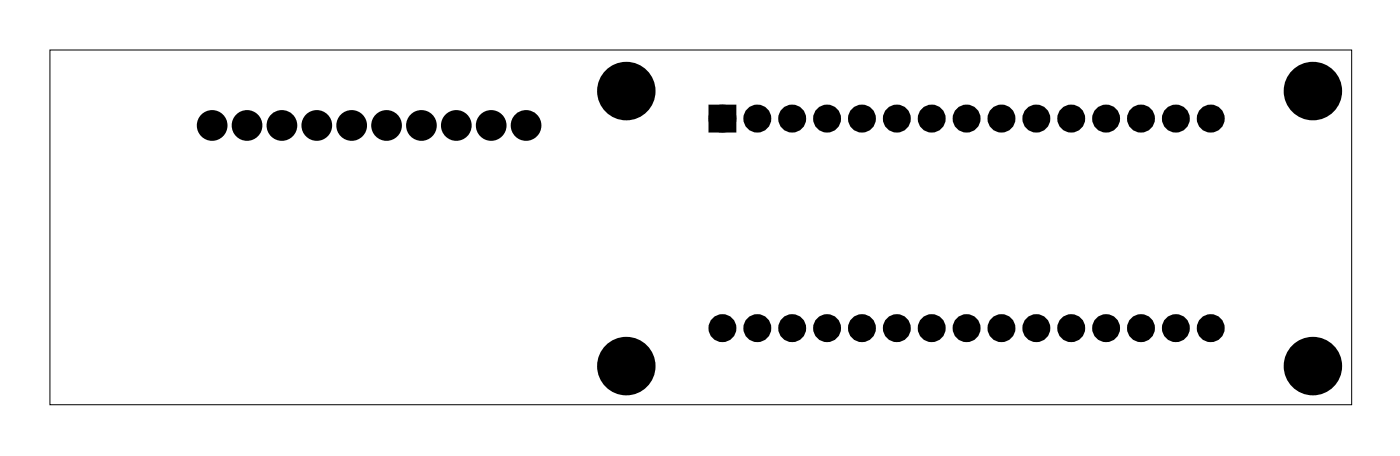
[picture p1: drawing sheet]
<svg xmlns="http://www.w3.org/2000/svg" width="102mm" height="33mm" viewBox="0 0 102 33" stroke-linecap="round" stroke-linejoin="round" font-family="sans-serif">
<path d="M3.6 3.6h94.8v25.8h-94.8z" fill="none" stroke="#000" stroke-width=".07"/>
<g fill="#000">
<circle cx="15.5" cy="9.1" r=".74"/>
<circle cx="18" cy="9.1" r=".74"/>
<circle cx="20.5" cy="9.1" r=".74"/>
<circle cx="23.1" cy="9.1" r=".74"/>
<circle cx="25.6" cy="9.1" r=".74"/>
<circle cx="28.2" cy="9.1" r=".74"/>
<circle cx="30.7" cy="9.1" r=".74"/>
<circle cx="33.2" cy="9.1" r=".74"/>
<circle cx="35.8" cy="9.1" r=".74"/>
<circle cx="38.3" cy="9.1" r=".74"/>
<circle cx="45.6" cy="6.6" r="1.5"/>
<circle cx="52.6" cy="8.6" r=".67"/>
<circle cx="55.2" cy="8.6" r=".67"/>
<circle cx="57.7" cy="8.6" r=".67"/>
<circle cx="60.2" cy="8.6" r=".67"/>
<circle cx="62.8" cy="8.6" r=".67"/>
<circle cx="65.3" cy="8.6" r=".67"/>
<circle cx="67.9" cy="8.6" r=".67"/>
<circle cx="70.4" cy="8.6" r=".67"/>
<circle cx="72.9" cy="8.6" r=".67"/>
<circle cx="75.5" cy="8.6" r=".67"/>
<circle cx="78" cy="8.6" r=".67"/>
<circle cx="80.6" cy="8.6" r=".67"/>
<circle cx="83.1" cy="8.6" r=".67"/>
<circle cx="85.6" cy="8.6" r=".67"/>
<circle cx="88.2" cy="8.6" r=".67"/>
<circle cx="95.6" cy="6.6" r="1.5"/>
<circle cx="45.6" cy="26.6" r="1.5"/>
<circle cx="52.6" cy="23.9" r=".67"/>
<circle cx="55.2" cy="23.9" r=".67"/>
<circle cx="57.7" cy="23.9" r=".67"/>
<circle cx="60.2" cy="23.9" r=".67"/>
<circle cx="62.8" cy="23.9" r=".67"/>
<circle cx="65.3" cy="23.9" r=".67"/>
<circle cx="67.9" cy="23.9" r=".67"/>
<circle cx="70.4" cy="23.9" r=".67"/>
<circle cx="72.9" cy="23.9" r=".67"/>
<circle cx="75.5" cy="23.9" r=".67"/>
<circle cx="78" cy="23.9" r=".67"/>
<circle cx="80.6" cy="23.9" r=".67"/>
<circle cx="83.1" cy="23.9" r=".67"/>
<circle cx="85.6" cy="23.9" r=".67"/>
<circle cx="88.2" cy="23.9" r=".67"/>
<circle cx="95.6" cy="26.6" r="1.5"/>
</g>
<g fill="none" stroke="#000" stroke-width=".69" stroke-linecap="butt">
<path d="M51.9 8h1.4v1.3h-1.4z"/>
<circle cx="52.6" cy="8.6" r=".67"/>
<circle cx="55.2" cy="8.6" r=".67"/>
<circle cx="57.7" cy="8.6" r=".67"/>
<circle cx="60.2" cy="8.6" r=".67"/>
<circle cx="62.8" cy="8.6" r=".67"/>
<circle cx="65.3" cy="8.6" r=".67"/>
<circle cx="67.9" cy="8.6" r=".67"/>
<circle cx="70.4" cy="8.6" r=".67"/>
<circle cx="72.9" cy="8.6" r=".67"/>
<circle cx="75.5" cy="8.6" r=".67"/>
<circle cx="78" cy="8.6" r=".67"/>
<circle cx="80.6" cy="8.6" r=".67"/>
<circle cx="83.1" cy="8.6" r=".67"/>
<circle cx="85.6" cy="8.6" r=".67"/>
<circle cx="88.2" cy="8.6" r=".67"/>
<circle cx="52.6" cy="23.9" r=".67"/>
<circle cx="55.2" cy="23.9" r=".67"/>
<circle cx="57.7" cy="23.9" r=".67"/>
<circle cx="60.2" cy="23.9" r=".67"/>
<circle cx="62.8" cy="23.9" r=".67"/>
<circle cx="65.3" cy="23.9" r=".67"/>
<circle cx="67.9" cy="23.9" r=".67"/>
<circle cx="70.4" cy="23.9" r=".67"/>
<circle cx="72.9" cy="23.9" r=".67"/>
<circle cx="75.5" cy="23.9" r=".67"/>
<circle cx="78" cy="23.9" r=".67"/>
<circle cx="80.6" cy="23.9" r=".67"/>
<circle cx="83.1" cy="23.9" r=".67"/>
<circle cx="85.6" cy="23.9" r=".67"/>
<circle cx="88.2" cy="23.9" r=".67"/>
</g>
<path d="M51.9 8h1.4v1.3h-1.4z" fill="#000"/>
<g fill="none" stroke="#000" stroke-width="1.3" stroke-linecap="butt">
<circle cx="45.6" cy="6.6" r="1.5"/>
<circle cx="95.6" cy="6.6" r="1.5"/>
<circle cx="45.6" cy="26.6" r="1.5"/>
<circle cx="95.6" cy="26.6" r="1.5"/>
</g>
<g fill="none" stroke="#000" stroke-width=".76" stroke-linecap="butt">
<circle cx="15.5" cy="9.1" r=".74"/>
<circle cx="18" cy="9.1" r=".74"/>
<circle cx="20.5" cy="9.1" r=".74"/>
<circle cx="23.1" cy="9.1" r=".74"/>
<circle cx="25.6" cy="9.1" r=".74"/>
<circle cx="28.2" cy="9.1" r=".74"/>
<circle cx="30.7" cy="9.1" r=".74"/>
<circle cx="33.2" cy="9.1" r=".74"/>
<circle cx="35.8" cy="9.1" r=".74"/>
<circle cx="38.3" cy="9.1" r=".74"/>
</g>
</svg>
